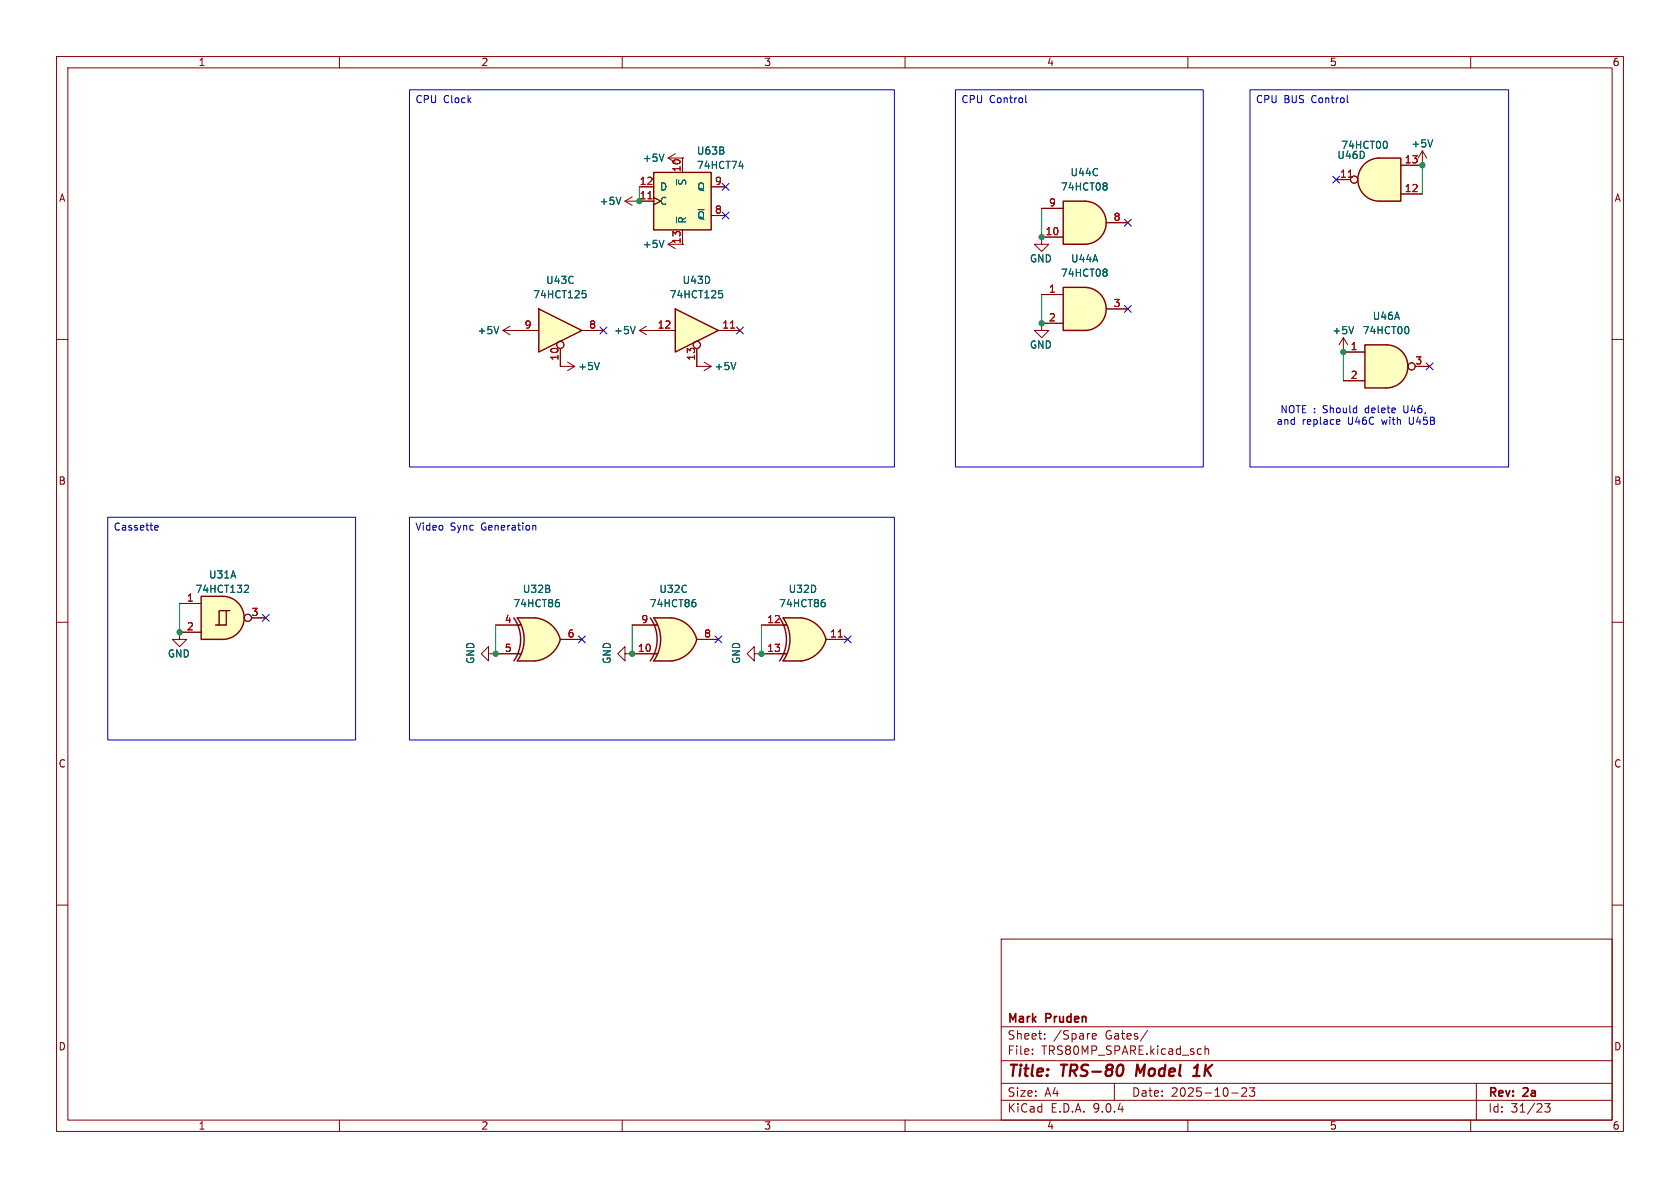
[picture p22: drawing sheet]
<svg xmlns="http://www.w3.org/2000/svg" width="297mm" height="210mm" viewBox="0 0 297 210" stroke-linecap="round" stroke-linejoin="round" font-family="sans-serif">
<defs><g id="words">
<g font-size="2.8" fill="#840000">
<text x="178" y="190.9">Title:</text>
<text x="187.7" y="190.9">TRS-80</text>
<text x="201.7" y="190.9">Model</text>
<text x="212.7" y="190.9">1K</text>
</g>
<g font-size="2.1" fill="#840000">
<text x="178" y="184">Sheet:</text>
<text x="178" y="181.2">Mark</text>
<text x="185" y="181.2">Pruden</text>
<text x="186.2" y="184">/Spare</text>
<text x="195.5" y="184">Gates/</text>
<text x="178" y="186.7">File:</text>
<text x="184.1" y="186.7">TRS80MP_SPARE.kicad_sch</text>
<text x="178" y="196.9">KiCad</text>
<text x="178" y="194.1">Size:</text>
<text x="184.7" y="194.1">A4</text>
<text x="185.7" y="196.9">E.D.A.</text>
<text x="193.3" y="196.9">9.0.4</text>
<text x="200" y="194.1">Date:</text>
<text x="207" y="194.1">2025-10-23</text>
<text x="263" y="194.3">Rev:</text>
<text x="263" y="196.9">Id:</text>
<text x="267.1" y="196.9">31/23</text>
<text x="269.4" y="194.3">2a</text>
</g>
<g font-size="1.8" fill="#840000">
<text x="35" y="11.9">1</text>
<text x="85" y="11.9">2</text>
<text x="135" y="11.9">3</text>
<text x="185" y="11.9">4</text>
<text x="235" y="11.9">5</text>
<text x="285" y="11.9">6</text>
<text x="10.3" y="35.9">A</text>
<text x="285.3" y="35.9">A</text>
<text x="10.3" y="85.9">B</text>
<text x="285.3" y="85.9">B</text>
<text x="10.3" y="135.9">C</text>
<text x="285.3" y="135.9">C</text>
<text x="10.3" y="185.9">D</text>
<text x="285.3" y="185.9">D</text>
<text x="35" y="199.9">1</text>
<text x="85" y="199.9">2</text>
<text x="135" y="199.9">3</text>
<text x="185" y="199.9">4</text>
<text x="235" y="199.9">5</text>
<text x="285" y="199.9">6</text>
</g>
<g font-size="1.8" fill="#0000c2">
<text x="73.3" y="18.6">CPU</text>
<text x="78.4" y="18.6">Clock</text>
<text x="169.9" y="18.6">CPU</text>
<text x="174.9" y="18.6">Control</text>
<text x="221.9" y="18.6">CPU</text>
<text x="227" y="18.6">BUS</text>
<text x="232" y="18.6">Control</text>
<text x="225.6" y="75.3">and</text>
<text x="226.2" y="73.3">NOTE :</text>
<text x="230.2" y="75.3">replace</text>
<text x="234" y="73.3">Should</text>
<text x="238.4" y="75.3">U46C</text>
<text x="241.6" y="73.3">delete</text>
<text x="244.6" y="75.3">with</text>
<text x="248.6" y="73.3">U46,</text>
<text x="249.6" y="75.3">U45B</text>
<text x="20" y="94.1">Cassette</text>
<text x="73.3" y="94.1">Video</text>
<text x="79.6" y="94.1">Sync</text>
<text x="85.2" y="94.1">Generation</text>
</g>
<g font-size="1.8" fill="#006464">
<text x="113.5" y="28.8">+5V</text>
<text x="123.1" y="27.5">U63B</text>
<text x="236.3" y="28.3">U46D</text>
<text x="237" y="26.5">74HCT00</text>
<text x="249.4" y="26.3">+5V</text>
<text x="116.6" y="33.9">D</text>
<text x="121.5" y="32.9" transform="rotate(-90 121.5 32.9)">~{S}</text>
<text x="123.1" y="30.1">74HCT74</text>
<text x="123.2" y="33.9">Q</text>
<text x="187.5" y="33.9">74HCT08</text>
<text x="189.2" y="31.3">U44C</text>
<text x="105.9" y="36.4">+5V</text>
<text x="116.6" y="36.4">C</text>
<text x="121.5" y="39.6" transform="rotate(-90 121.5 39.6)">~{R}</text>
<text x="123.2" y="39">~{Q}</text>
<text x="113.5" y="44">+5V</text>
<text x="182" y="46.6">GND</text>
<text x="189.2" y="46.6">U44A</text>
<text x="94.2" y="52.9">74HCT125</text>
<text x="96.4" y="50.4">U43C</text>
<text x="118.3" y="52.9">74HCT125</text>
<text x="120.6" y="50.4">U43D</text>
<text x="187.5" y="49.1">74HCT08</text>
<text x="84.3" y="59.3">+5V</text>
<text x="108.5" y="59.3">+5V</text>
<text x="235.5" y="59.3">+5V</text>
<text x="240.8" y="59.3">74HCT00</text>
<text x="242.6" y="56.7">U46A</text>
<text x="102.1" y="65.6">+5V</text>
<text x="126.2" y="65.6">+5V</text>
<text x="182" y="61.8">GND</text>
<text x="34.5" y="105">74HCT132</text>
<text x="36.8" y="102.5">U31A</text>
<text x="90.6" y="107.5">74HCT86</text>
<text x="92.3" y="105">U32B</text>
<text x="114.8" y="107.5">74HCT86</text>
<text x="116.5" y="105">U32C</text>
<text x="137.6" y="107.5">74HCT86</text>
<text x="139.3" y="105">U32D</text>
<text x="29.6" y="116.4">GND</text>
<text x="84" y="117.5" transform="rotate(-90 84 117.5)">GND</text>
<text x="108.2" y="117.5" transform="rotate(-90 108.2 117.5)">GND</text>
<text x="131" y="117.5" transform="rotate(-90 131 117.5)">GND</text>
</g>
<g font-size="1.8" fill="#a90000">
<text x="248.2" y="29">13</text>
<text x="113" y="32.8">12</text>
<text x="113" y="35.3">11</text>
<text x="120.4" y="30.5" transform="rotate(-90 120.4 30.5)">10</text>
<text x="126.3" y="32.8">9</text>
<text x="236.8" y="31.5">11</text>
<text x="248.2" y="34">12</text>
<text x="126.3" y="37.8">8</text>
<text x="184.7" y="41.7">10</text>
<text x="185.3" y="36.6">9</text>
<text x="196.8" y="39.1">8</text>
<text x="120.4" y="43.2" transform="rotate(-90 120.4 43.2)">13</text>
<text x="185.3" y="51.8">1</text>
<text x="92.6" y="58.2">9</text>
<text x="104.1" y="58.2">8</text>
<text x="116.2" y="58.2">12</text>
<text x="127.6" y="58.2">11</text>
<text x="185.3" y="56.9">2</text>
<text x="196.8" y="54.4">3</text>
<text x="98.8" y="63.9" transform="rotate(-90 98.8 63.9)">10</text>
<text x="122.9" y="63.9" transform="rotate(-90 122.9 63.9)">13</text>
<text x="238.7" y="62">1</text>
<text x="250.1" y="64.5">3</text>
<text x="238.7" y="67.1">2</text>
<text x="32.9" y="106.4">1</text>
<text x="32.9" y="111.5">2</text>
<text x="44.4" y="109">3</text>
<text x="89.1" y="110.2">4</text>
<text x="100.3" y="112.8">6</text>
<text x="113.3" y="110.2">9</text>
<text x="124.4" y="112.8">8</text>
<text x="135.5" y="110.2">12</text>
<text x="146.6" y="112.8">11</text>
<text x="89.1" y="115.3">5</text>
<text x="112.7" y="115.3">10</text>
<text x="135.5" y="115.3">13</text>
</g>
</g></defs>
<g fill="none" stroke="#840000" stroke-width=".18">
<path d="M10 10h277v190h-277zM12 12h273v186h-273zM60 10v2M110 10v2M160 10v2M210 10v2M260 10v2M184.1 41.9v1.3h1.3l-1.3 1.3-1.2-1.3h1.2M184.1 41.9h.1M10 60h2M285 60h2M10 110h2"/>
<path d="M285 110h2M10 160h2M177 166h108v32h-108zM285 160h2M60 198v2M110 198v2M160 198v2M177 194.5h108M177 191.5h108M177 187.5h108M177 181.5h108M182.5 186.3v.1"/>
<path d="M182.5 185.5v.1M184.7 183.6v.1M184.7 182.8v.1M193.1 183.2l.7-.1-.1-.3-.4-.1-.2 .2 .1 .7h.5M197 191.5v3M202.9 182.1l-1.3 2M210 198v2M213 184.9v1.5M213 185.5l.2-.1 .4 .1 .1 .9M217.7 193.2h1.2M219.5 192.4l.6-.1 .2 .1 .1 .3-.9 1.1h.9M220.9 192.3h.9l-.5 .6 .4 .1v.7l-.2 .1h-.4l-.2-.1"/>
<path d="M260 198v2M261 191.5v6.5M273.1 195.1h.9l-.5 .6 .5 .1v.7l-.3 .1h-.4l-.2-.1"/>
</g>
<path d="M198.4 188.3a1.31 1.31 0 0 1 0 1.5M201.1 188.2l-.3 2M210.9 190.2h1.2M211.1 188.8l.6-.6-.2 2" fill="none" stroke="#840000" stroke-width=".4"/>
<path d="M245.1 61a3.8 3.8 0 0 1 3.8 3.8 3.8 3.8 0 0 1-3.8 3.8z" fill="#ffffc2" stroke="#ffffc2" stroke-width=".18"/>
<path d="M241.3 61h3.8v7.6h-3.8z" fill="#ffffc2"/>
<path d="M241.3 61h3.8a3.8 3.8 0 0 1 3.8 3.8 3.8 3.8 0 0 1-3.8 3.8h-3.8z" fill="none" stroke="#840000" stroke-width=".25"/>
<g fill="none" stroke="#840000" stroke-width=".18">
<path d="M237.5 62.2h3.8M237.5 67.3h3.8M250.2 64.8h2.5"/>
<circle cx="249.6" cy="64.8" r=".63"/>
</g>
<path d="M248.9 57.8l.2 .4-.2 .7" fill="none" stroke="#006464" stroke-width=".18"/>
<path d="M39.4 105.4a3.8 3.8 0 0 1 3.8 3.8 3.8 3.8 0 0 1-3.8 3.8z" fill="#ffffc2" stroke="#ffffc2" stroke-width=".18"/>
<path d="M35.6 105.4h3.8v7.6h-3.8z" fill="#ffffc2"/>
<g fill="none" stroke="#840000" stroke-width=".18">
<path d="M123.2 64.8h.1M123.2 64.8h2.5M124.5 64l1.2 .8M125.7 64.8l-1.2 .7M31.7 106.7h3.9M31.7 111.8h3.9M40 108h-1.3v2.5M40.6 108h-.6v2.5h-1.9M44.4 109.2h2.6"/>
<circle cx="43.8" cy="109.2" r=".63"/>
</g>
<path d="M35.6 105.4h3.8a3.8 3.8 0 0 1 3.8 3.8 3.8 3.8 0 0 1-3.8 3.8h-3.8z" fill="none" stroke="#840000" stroke-width=".25"/>
<path d="M130.1 64.1l-.4 1.2M43.4 103.4l.4 .1 .1 .3-.8 .9h.8" fill="none" stroke="#006464" stroke-width=".18"/>
<path d="M191.8 50.8a3.8 3.8 0 0 1 3.8 3.8 3.8 3.8 0 0 1-3.8 3.8z" fill="#ffffc2" stroke="#ffffc2" stroke-width=".18"/>
<path d="M188 50.8h3.8v7.6h-3.8z" fill="#ffffc2"/>
<path d="M188 50.8h3.8a3.8 3.8 0 0 1 3.8 3.8 3.8 3.8 0 0 1-3.8 3.8h-3.8z" fill="none" stroke="#840000" stroke-width=".25"/>
<path d="M251.5 29.2h.1M251.5 26.7l-.8 1.2M251.5 26.7l.7 1.2M251.5 26.7v2.5M184.1 52.1h3.9M184.1 57.2h3.9M195.6 54.6h3.8" fill="none" stroke="#840000" stroke-width=".18"/>
<path d="M253.3 24.7l-.4 1.3M195.5 47.6l.2 .2-.2 .3 .2 .3v.2l-.2 .2" fill="none" stroke="#006464" stroke-width=".18"/>
<path d="M241.2 29.1a3.8 3.8 0 0 1 2.6-1.2v7.7a3.8 3.8 0 0 1-3.5-2.4 3.8 3.8 0 0 1 .9-4.1z" fill="#ffffc2" stroke="#ffffc2" stroke-width=".18"/>
<path d="M243.8 27.9h3.8v7.7h-3.8z" fill="#ffffc2"/>
<path d="M241.2 29.1a3.8 3.8 0 0 1 2.6-1.2h3.8v7.7h-3.8a3.8 3.8 0 0 1-3.5-2.4 3.8 3.8 0 0 1 .9-4.1z" fill="none" stroke="#840000" stroke-width=".25"/>
<g fill="none" stroke="#840000" stroke-width=".18">
<path d="M110.5 35.6l1.3 .7M110.5 35.6h2.5M111.8 34.8l-1.3 .8M236.2 31.8h2.6M247.6 34.3h3.9M247.6 29.2h3.9M88.9 58.4h2.5M88.9 58.4l1.3 .8M90.2 57.7l-1.3 .7M91.4 58.4h.1M113 58.4l1.3 .8M113 58.4h2.6"/>
<path d="M114.3 57.7l-1.3 .7M115.6 58.4h.1"/>
<circle cx="239.4" cy="31.7" r=".63"/>
</g>
<path d="M238.4 31.3h.7" fill="none" stroke="#a90000" stroke-width=".18"/>
<path d="M109.8 34.9l-.5 1.2M245.1 25l.2 .4-.2 .8M88.2 57.7l-.4 1.3M112.3 57.7l-.4 1.3" fill="none" stroke="#006464" stroke-width=".18"/>
<path d="M95.2 54.6l7.7 3.8-7.7 3.8z" fill="#ffffc2"/>
<path d="M95.2 54.6l7.7 3.8-7.7 3.8z" fill="none" stroke="#840000" stroke-width=".25"/>
<g fill="none" stroke="#840000" stroke-width=".18">
<path d="M118.1 27.9l1.3 .8M118.1 27.9h2.5M119.4 27.2l-1.3 .7M120.6 27.9h.1M91.4 58.4h3.8M102.9 58.4h3.8M99.1 64.8h.1M99.1 61.6v3.2M99.1 64.8h2.5M100.3 64l1.3 .8M101.6 64.8l-1.3 .7M86.4 115.6v-1.3l-1.3 1.3 1.3 1.2v-1.2h1.2"/>
<path d="M87.6 115.6h.1M133.3 115.6v-1.3l-1.2 1.3 1.2 1.2v-1.2h1.3M134.6 115.6h.1"/>
<circle cx="99.1" cy="61" r=".63"/>
</g>
<path d="M117.4 27.2l-.4 1.3M103 51.4h.6M103.1 51.9h.3l.2 .2-.1 .5h-.4M106 64.1l-.5 1.2" fill="none" stroke="#006464" stroke-width=".18"/>
<path d="M91.4 109.2h3.2M91.4 116.8h3.2" fill="none" stroke="#ffffc2" stroke-width=".18"/>
<g fill="#ffffc2" stroke="#ffffc2" stroke-width=".18">
<path d="M94 111.7l5.1 1.3a5.2 5.2 0 0 1-4.5 3.8z"/>
<path d="M94.6 109.2a5.1 5.1 0 0 1 4.5 3.8l-5 1.3z"/>
</g>
<path d="M91.4 109.2h3.2v7.6h-3.2a6.7 6.7 0 0 0 0-7.6z" fill="#ffffc2"/>
<path d="M90.8 109.2a6.6 6.6 0 0 1 0 7.6M91.4 109.2h3.2a5.1 5.1 0 0 1 4.5 3.8 5.2 5.2 0 0 1-4.5 3.8h-3.2a6.6 6.6 0 0 0 0-7.6z" fill="none" stroke="#840000" stroke-width=".25"/>
<path d="M87.6 110.5h4.5M87.6 115.6h4.5M99.1 113h3.8M110.5 115.6v-1.3l-1.3 1.3 1.3 1.2v-1.2h1.3M111.8 115.6h.1" fill="none" stroke="#840000" stroke-width=".18"/>
<path d="M98.5 106h.3M98.7 106.5l.2 .2v.3l-.2 .3" fill="none" stroke="#006464" stroke-width=".18"/>
<path d="M138.4 109.2h3.2M138.4 116.8h3.2" fill="none" stroke="#ffffc2" stroke-width=".18"/>
<g fill="#ffffc2" stroke="#ffffc2" stroke-width=".18">
<path d="M141 111.7l5 1.3a5.2 5.2 0 0 1-4.4 3.8z"/>
<path d="M141.6 109.2a5.1 5.1 0 0 1 4.4 3.8l-4.9 1.3z"/>
</g>
<path d="M138.4 109.2h3.2v7.6h-3.2a6.7 6.7 0 0 0 0-7.6z" fill="#ffffc2"/>
<path d="M137.8 109.2a6.6 6.6 0 0 1 0 7.6M141.6 109.2h-3.2a6.6 6.6 0 0 1 0 7.6h3.2M141.6 109.2a5.1 5.1 0 0 1 4.4 3.8M146 113a5.2 5.2 0 0 1-4.4 3.8" fill="none" stroke="#840000" stroke-width=".25"/>
<path d="M134.6 110.5h4.5M134.6 115.6h4.5M146 113h3.9" fill="none" stroke="#840000" stroke-width=".18"/>
<path d="M148.2 112.6h.7" fill="none" stroke="#a90000" stroke-width=".18"/>
<path d="M145.5 106h.3M145.7 106.5l.2 .2v.3l-.2 .3" fill="none" stroke="#006464" stroke-width=".18"/>
<path d="M115.6 109.2h3.1M115.6 116.8h3.1" fill="none" stroke="#ffffc2" stroke-width=".18"/>
<g fill="#ffffc2" stroke="#ffffc2" stroke-width=".18">
<path d="M118.2 111.7l5 1.3a5.2 5.2 0 0 1-4.4 3.8z"/>
<path d="M118.8 109.2a5.1 5.1 0 0 1 4.4 3.8l-5 1.3z"/>
</g>
<path d="M115.6 109.2h3.1v7.6h-3.1a6.7 6.7 0 0 0 0-7.6z" fill="#ffffc2"/>
<path d="M115 109.2a6.6 6.6 0 0 1 0 7.6M115.6 109.2h3.1a5.1 5.1 0 0 1 4.5 3.8 5.2 5.2 0 0 1-4.4 3.8h-3.2a6.6 6.6 0 0 0 0-7.6z" fill="none" stroke="#840000" stroke-width=".25"/>
<path d="M184.1 57.2v1.2h1.3l-1.3 1.3-1.2-1.3h1.2M184.1 57.2h.1M237.5 59.7l.8 1.3M237.5 59.7l-.8 1.3M237.5 59.7v2.5M237.5 62.2h.1M111.8 110.5h4.4M111.8 115.6h4.4M123.2 113h3.8" fill="none" stroke="#840000" stroke-width=".18"/>
<path d="M239.3 57.7l-.4 1.3M122.7 106h.2M122.8 106.5l.2 .2v.3l-.2 .3" fill="none" stroke="#006464" stroke-width=".18"/>
<path d="M191.8 35.6a3.8 3.8 0 0 1 3.8 3.8 3.8 3.8 0 0 1-3.8 3.8z" fill="#ffffc2" stroke="#ffffc2" stroke-width=".18"/>
<path d="M188 35.6h3.8v7.6h-3.8z" fill="#ffffc2"/>
<path d="M188 35.6h3.8a3.8 3.8 0 0 1 3.8 3.8 3.8 3.8 0 0 1-3.8 3.8h-3.8z" fill="none" stroke="#840000" stroke-width=".25"/>
<path d="M184.1 36.8h3.9M195.6 39.4h3.8M184.1 41.9h3.9" fill="none" stroke="#840000" stroke-width=".18"/>
<path d="M195.5 32.3l.2 .3-.2 .3 .2 .2v.3l-.2 .2" fill="none" stroke="#006464" stroke-width=".18"/>
<path d="M119.4 54.6l7.6 3.8-7.6 3.8z" fill="#ffffc2"/>
<path d="M119.4 54.6l7.6 3.8-7.6 3.8z" fill="none" stroke="#840000" stroke-width=".25"/>
<g fill="none" stroke="#840000" stroke-width=".18">
<path d="M115.6 58.4h3.8M127 58.4h3.8M123.2 61.6v3.2"/>
<circle cx="123.2" cy="61" r=".63"/>
</g>
<path d="M129.1 58h.8" fill="none" stroke="#a90000" stroke-width=".18"/>
<path d="M127.1 51.4h.6M127.2 51.9h.3l.3 .2-.2 .5h-.4" fill="none" stroke="#006464" stroke-width=".18"/>
<path d="M115.6 30.5h10.1v10.1h-10.1z" fill="#ffffc2"/>
<path d="M115.6 30.5h10.1v10.1h-10.1z" fill="none" stroke="#840000" stroke-width=".25"/>
<g fill="none" stroke="#840000" stroke-width=".18">
<path d="M113 33h2.6M113 35.6h2.6M115.6 34.9l1.2 .7-1.2 .6M120.6 27.9h.1M120.6 27.9v2.6M125.7 33h2.6M125.7 38.1h2.6M184.1 36.8h3.9M195.6 39.4h3.8M236.2 31.8h2.6M247.6 34.3h3.9M247.6 29.2h3.9"/>
<path d="M251.5 29.2h.1M91.4 58.4h.1M91.4 58.4h3.8M102.9 58.4h3.8M115.6 58.4h.1M115.6 58.4h3.8M118.1 43.2l1.3 .7M119.4 42.4l-1.3 .8M120.6 40.6v2.6h-2.5M127 58.4h3.8M184.1 57.2h.1M184.1 41.9h.1"/>
<path d="M184.1 41.9h3.9M184.1 52.1h3.9M184.1 57.2h3.9M195.6 54.6h3.8M99.1 64.8h.1M99.1 61.6v3.2M123.2 64.8h.1M123.2 61.6v3.2M237.5 62.2h.1M237.5 62.2h3.8M237.5 67.3h3.8M250.2 64.8h2.5"/>
<path d="M31.7 111.8v1.2h1.3l-1.3 1.3-1.2-1.3h1.2M31.7 111.8h.1M31.7 106.7h3.9M31.7 111.8h3.9M44.4 109.2h2.6M87.6 115.6h.1M87.6 110.5h4.5M87.6 115.6h4.5M99.1 113h3.8M111.8 115.6h.1M111.8 110.5h4.4M111.8 115.6h4.4"/>
<path d="M123.2 113h3.8M134.6 115.6h.1M134.6 110.5h4.5M134.6 115.6h4.5M146 113h3.9"/>
<circle cx="239.4" cy="31.7" r=".63"/>
<circle cx="99.1" cy="61" r=".63"/>
<circle cx="123.2" cy="61" r=".63"/>
<circle cx="249.6" cy="64.8" r=".63"/>
<circle cx="43.8" cy="109.2" r=".63"/>
</g>
<path d="M114.5 35.1h.8M238.4 31.3h.7M129.1 58h.8M148.2 112.6h.7" fill="none" stroke="#a90000" stroke-width=".18"/>
<g fill="none" stroke="#006464" stroke-width=".18">
<path d="M109.8 34.9l-.5 1.2M117.4 27.2l-.4 1.3M119.6 38.4v1M130.6 29.4h.8M131.2 28.9v.9M195.5 32.3l.2 .3-.2 .3 .2 .2v.3l-.2 .2M245.1 25l.2 .4-.2 .8M253.3 24.7l-.4 1.3M88.2 57.7l-.4 1.3M103 51.4h.6M103.1 51.9h.3l.2 .2-.1 .5h-.4M112.3 57.7l-.4 1.3"/>
<path d="M117.4 42.5l-.4 1.3M127.1 51.4h.6M127.2 51.9h.3l.3 .2-.2 .5h-.4M195.5 47.6l.2 .2-.2 .3 .2 .3v.2l-.2 .2M239.3 57.7l-.4 1.3M248.9 57.8l.2 .4-.2 .7M106 64.1l-.5 1.2M130.1 64.1l-.4 1.2M43.4 103.4l.4 .1 .1 .3-.8 .9h.8M98.5 106h.3M98.7 106.5l.2 .2v.3l-.2 .3M122.7 106h.2"/>
<path d="M122.8 106.5l.2 .2v.3l-.2 .3M145.5 106h.3M145.7 106.5l.2 .2v.3l-.2 .3"/>
</g>
<path d="M113 33v2.6M184.1 36.8v5.1M251.5 29.2v5.1M184.1 52.1v5.1M237.5 62.2v5.1M31.7 106.7v5.1M87.6 110.5v5.1M111.8 110.5v5.1M134.6 110.5v5.1" fill="none" stroke="#009600" stroke-width=".18"/>
<g fill="none" stroke="#000084" stroke-width=".18">
<path d="M127.7 37.5l1.2 1.2M127.7 32.4l1.2 1.2M128.9 37.5l-1.2 1.2M128.9 32.4l-1.2 1.2M198.8 38.8l1.2 1.2M200 38.8l-1.2 1.2M235.6 31.1l1.2 1.3M236.8 31.1l-1.2 1.3M106.1 57.8l1.2 1.2M107.3 57.8l-1.2 1.2M130.2 57.8l1.2 1.2M131.4 57.8l-1.2 1.2"/>
<path d="M198.8 54l1.2 1.2M200 54l-1.2 1.2M252.1 64.2l1.2 1.2M253.3 64.2l-1.2 1.2M46.4 108.6l1.2 1.2M47.6 108.6l-1.2 1.2M102.3 112.4l1.2 1.2M103.5 112.4l-1.2 1.2M126.4 112.4l1.2 1.2M127.6 112.4l-1.2 1.2M149.3 112.4l1.2 1.2M150.5 112.4l-1.2 1.2"/>
</g>
<path d="M72.4 15.9h85.7v66.7h-85.7zM168.9 15.9h43.8v66.7h-43.8zM181.3 16.9v1.1l.2 .1M221 15.9h45.7v66.7h-45.7zM238.2 16.9v1.1l.2 .1M236.4 74.2h.4l.1 .3-.6 .1M236.8 75h-.4M19 91.4h43.9v39.4h-43.9zM27.4 92.9h.4l.2 .3-.6 .1M27.4 93.7h.5M72.4 91.4h85.7v39.4h-85.7zM94.4 92.9l.3 .1v.7" fill="none" stroke="#0000c2" stroke-width=".18"/>
<g fill="#009600" stroke="#009600" stroke-width=".18">
<circle cx="134.6" cy="115.6" r=".46"/>
<circle cx="31.7" cy="111.8" r=".46"/>
<circle cx="87.6" cy="115.6" r=".46"/>
<circle cx="111.8" cy="115.6" r=".46"/>
<circle cx="184.1" cy="41.9" r=".46"/>
<circle cx="113" cy="35.6" r=".46"/>
<circle cx="237.5" cy="62.2" r=".46"/>
<circle cx="251.5" cy="29.2" r=".46"/>
<circle cx="184.1" cy="57.2" r=".46"/>
</g>
<use href="#words"/>
</svg>
